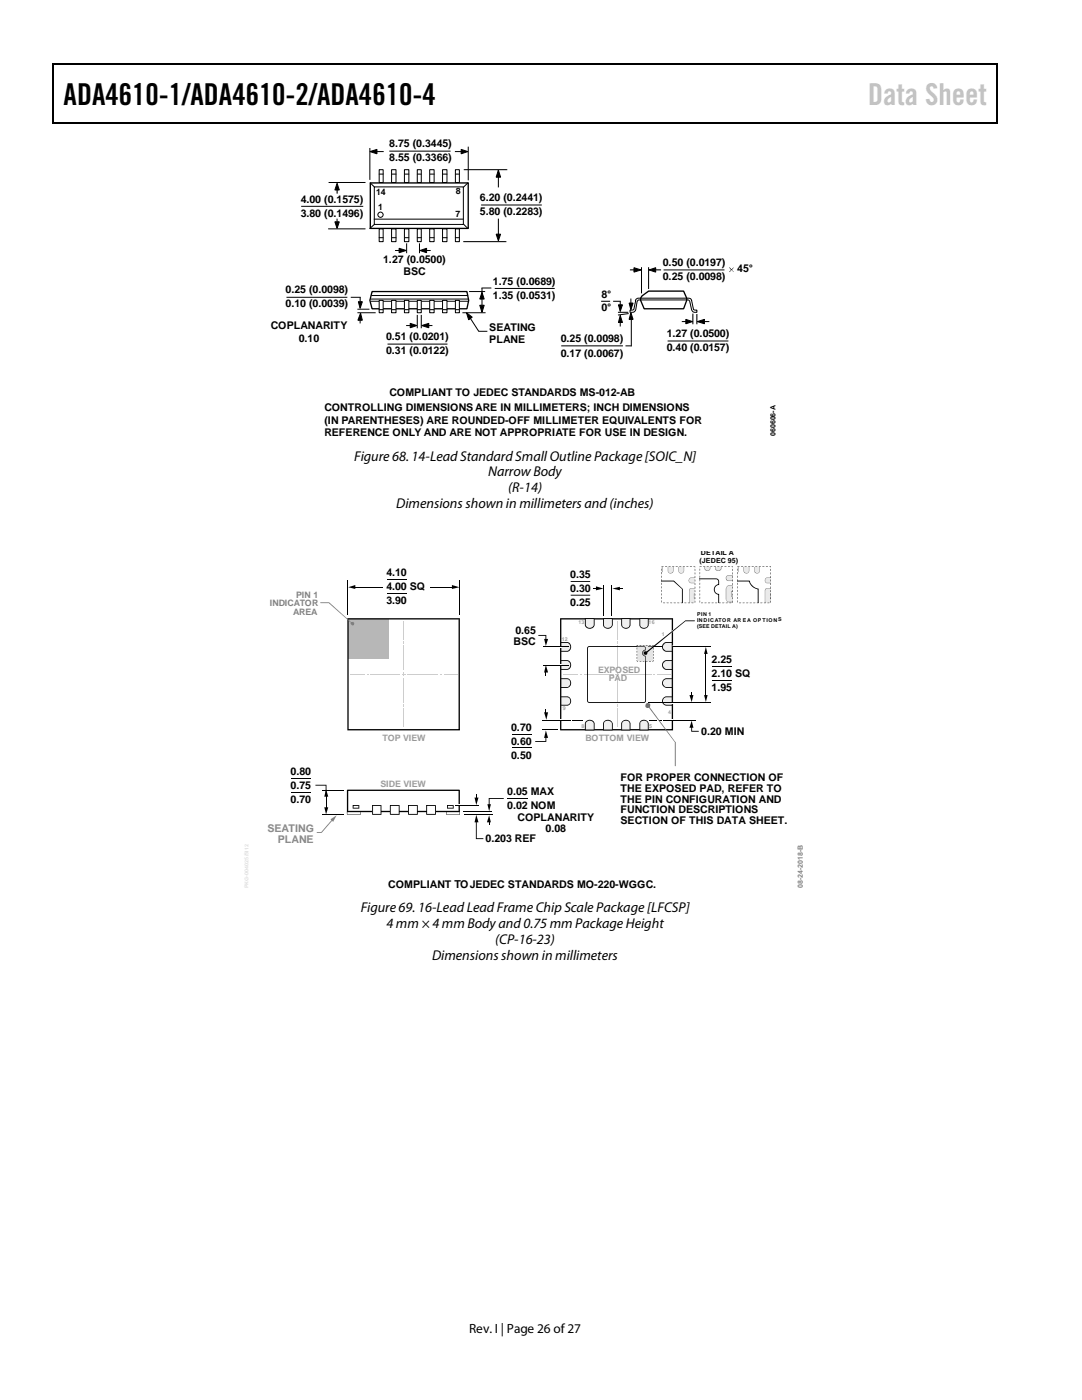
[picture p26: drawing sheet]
<svg xmlns="http://www.w3.org/2000/svg" width="216mm" height="279mm" viewBox="0 0 216 279" stroke-linecap="round" stroke-linejoin="round" font-family="sans-serif">
<defs><g id="words">
<text font-size="6" x="12.7" y="21">ADA4610-1/ADA4610-2/ADA4610-4</text>
<text font-size="6" fill="#c1c1c1" x="173.2" y="21">Data Sheet</text>
<g font-size="2.8">
<text x="70.7" y="91.9">Figure 68. 14-Lead Standard Small Outline Package [SOIC_N]</text>
<text x="97.4" y="95.1">Narrow Body</text>
<text x="79.1" y="101.4">Dimensions shown in millimeters and (inches)</text>
<text x="101.4" y="98.3">(R-14)</text>
<text x="72" y="182">Figure 69. 16-Lead Lead Frame Chip Scale Package [LFCSP]</text>
<text x="77.1" y="185.2">4 mm × 4 mm Bodyand 0.75 mm Package Height</text>
<text x="86.2" y="191.5">Dimensions shown in millimeters</text>
<text x="98.8" y="188.3">(CP-16-23)</text>
</g>
<text font-size="2.7" x="93.6" y="266">Rev. I | Page 26 of27</text>
<g font-size="2.1">
<text x="77.7" y="29.4">8.75 (0.3445)</text>
<text x="77.7" y="32.2">8.55 (0.3366)</text>
<text x="60" y="40.5">4.00 (0.1575)</text>
<text x="95.8" y="40.2">6.20 (0.2441)</text>
<text x="60" y="43.3">3.80 (0.1496)</text>
<text x="95.8" y="43">5.80 (0.2283)</text>
<text x="76.5" y="52.6">1.27 (0.0500)</text>
<text x="132.3" y="53.1">0.50 (0.0197)</text>
<text x="57" y="58.5">0.25 (0.0098)</text>
<text x="80.5" y="54.9">BSC</text>
<text x="98.4" y="56.8">1.75 (0.0689)</text>
<text x="98.4" y="59.6">1.35 (0.0531)</text>
<text x="120" y="59.6">8°</text>
<text x="132.3" y="55.9">0.25 (0.0098)</text>
<text x="147.1" y="54.3">45°</text>
<text x="54" y="65.6">COPLANARITY</text>
<text x="57" y="61.3">0.10 (0.0039)</text>
<text x="120" y="62.1">0°</text>
<text x="59.6" y="68.2">0.10</text>
<text x="77" y="67.9">0.51 (0.0201)</text>
<text x="77" y="70.7">0.31 (0.0122)</text>
<text x="97.6" y="66.1">SEATING</text>
<text x="97.6" y="68.4">PLANE</text>
<text x="111.9" y="68.3">0.25 (0.0098)</text>
<text x="111.9" y="71.2">0.17 (0.0067)</text>
<text x="133" y="67.3">1.27 (0.0500)</text>
<text x="133" y="70.1">0.40 (0.0157)</text>
<text x="64.7" y="82">CONTROLLING DIMENSIONS ARE IN MILLIMETERS; INCH DIMENSIONS</text>
<text x="77.7" y="79">COMPLIANT TO JEDEC STANDARDS MS-012-AB</text>
<text x="64.7" y="84.6">(IN PARENTHESES) ARE ROUNDED-OFF MILLIMETER EQUIVALENTS FOR</text>
<text x="64.7" y="87.1">REFERENCE ONLY AND ARE NOT APPROPRIATE FOR USE IN DESIGN.</text>
<text x="77.1" y="115">4.10</text>
<text x="77.1" y="117.8">4.00 SQ</text>
<text x="113.8" y="115.3">0.35</text>
<text x="113.8" y="118.1">0.30</text>
<text x="77.1" y="120.6">3.90</text>
<text x="113.8" y="120.9">0.25</text>
<text x="102.5" y="128.7">BSC</text>
<text x="102.8" y="126.6">0.65</text>
<text x="142" y="132.2">2.25</text>
<text x="142" y="135.1">2.10 SQ</text>
<text x="142" y="137.9">1.95</text>
<text x="102" y="145.8">0.70</text>
<text x="102" y="148.7">0.60</text>
<text x="139.9" y="146.7">0.20 MIN</text>
<text x="58" y="154.7">0.80</text>
<text x="102" y="151.5">0.50</text>
<text x="123.8" y="155.9">FOR PROPER CONNECTION OF</text>
<text x="58" y="157.5">0.75</text>
<text x="58" y="160.3">0.70</text>
<text x="101.2" y="158.7">0.05 MAX</text>
<text x="101.2" y="161.5">0.02 NOM</text>
<text x="123.8" y="158">THE EXPOSED PAD, REFER TO</text>
<text x="123.8" y="160.2">THE PIN CONFIGURATION AND</text>
<text x="103.3" y="163.9">COPLANARITY</text>
<text x="108.9" y="166">0.08</text>
<text x="123.8" y="162.3">FUNCTION DESCRIPTIONS</text>
<text x="123.8" y="164.4">SECTION OF THIS DATA SHEET.</text>
<text x="96.9" y="168.1">0.203 REF</text>
<text x="77.5" y="177.2">COMPLIANT TOJEDEC STANDARDS MO-220-WGGC.</text>
</g>
<g font-size="2.1" fill="#86888b">
<text x="53.4" y="166.1">SEATING</text>
<text x="55.4" y="168.3">PLANE</text>
</g>
<g font-size="1.8">
<text x="75" y="39">14</text>
<text x="75.4" y="41.9">1</text>
<text x="90.9" y="38.8">8</text>
<text x="90.9" y="43.3">7</text>
</g>
<g font-size="1.8" fill="#808285">
<text x="59.1" y="119.3">PIN 1</text>
<text x="53.8" y="121">INDICATOR</text>
<text x="58.5" y="122.8">AREA</text>
</g>
<g font-size="1.8" fill="#9a9c9e">
<text x="119.3" y="134.3">EXPOSED</text>
<text x="121.5" y="135.9">PAD</text>
<text x="76.3" y="147.8">TOP VIEW</text>
<text x="116.8" y="147.8">BOTTOM VIEW</text>
<text x="75.9" y="157.1">SIDE VIEW</text>
</g>
<g font-size="1.4">
<text x="154.7" y="87.1" transform="rotate(-90 154.7 87.1)">060606-A</text>
<text x="139.6" y="112.3">(JEDEC 95)</text>
<text x="139.8" y="110.8">DETAIL A</text>
</g>
<text font-size="1.4" fill="#808285" x="160.2" y="177.2" transform="rotate(-90 160.2 177.2)">08-24-2018-B</text>
<g font-size="1.1" fill="#9a9c9e">
<text x="115.4" y="124.6">13</text>
<text x="129.4" y="124.6">16</text>
<text x="112.1" y="128">12</text>
<text x="132.1" y="126.9">1</text>
<text x="112.3" y="141.8">9</text>
<text x="133.3" y="142.6">4</text>
<text x="116" y="145.3">8</text>
<text x="129.5" y="145.3">5</text>
</g>
<g font-size="1.1">
<text x="139.1" y="122.9">PIN 1</text>
<text x="139.1" y="124.1">INDICATOR AR EA OP TIONS</text>
<text x="139.1" y="125.3">(SEE DETAIL A)</text>
</g>
</g></defs>
<path d="M10.5 12.7h.3v1h-.3zM10.5 12.7h.3v.3h-.3zM133.3 12.7h.3v.3h-.3zM198.8 12.7h.2v1h-.2zM198.8 12.7h.2v.3h-.2zM10.5 24.4h.3v.2h-.3zM133.1 24.4h.2v.2h-.2zM198.8 24.4h.2v.2h-.2zM93.1 62.4l1.1 .9-.7 .5zM138.3 62.7v1.9zM139.1 62.8v1.8z" fill="#000"/>
<path d="M10.7 13.7v10.7M10.8 12.8h122.5M133.6 12.8h65.2M198.9 13.7v10.7M10.8 24.5h188" fill="none" stroke="#000" stroke-width=".25"/>
<path d="M73.9 36.5h19.5v9.1h-19.5zM74.2 58.2h19l.3 1.7-.3 1.7h-19l-.4-1.7z" fill="none" stroke="#000" stroke-width=".26"/>
<g fill="none" stroke="#000" stroke-width=".2">
<path d="M65.7 36.4h7.1M73.8 29.6v6.2M73.9 36.5l.8 .8M74.7 37.3h17.8v7.5h-17.8zM77.8 30.2h12M92.6 33.9h8.5M93.3 36.5l-.8 .8M93.4 29.4v6.5M57.3 59.3h11.9M60.1 41.2h12.4M65.6 45.7h7.2M74 59.7h19.3"/>
<path d="M74.2 59h19.1M74.6 44.9l-.8 .7M74.7 43.7h17.7M75.7 47.4h.8M75.7 45.7h.8v2.5h-.8zM78.1 45.7h.9v2.5h-.9zM78.2 47.4h.8M80.7 45.7h.9v2.5h-.9zM80.8 47.4h.8M81.1 48.7v1.7M83.3 47.4h.8M83.3 45.7h.8v2.5h-.8z"/>
<path d="M83.7 48.7v1.7M85.7 45.7h.9v2.5h-.9zM85.8 47.4h.8M88.3 45.7h.9v2.5h-.9zM88.4 47.4h.8M90.9 47.4h.8M90.9 45.7h.8v2.5h-.8zM92.5 44.8l.8 .8M93.7 58.2h3M96 40.9h12.1M98.8 57.6h11.8M100.9 48.2h-8.4"/>
<path d="M126.9 59.7l.5-.2h10a.54 .54 0 0 1 .6 .5l.4 1.8 .7 .1v.4h-.4a.65 .65 0 0 1-.7-.5l-.4-1.8-.3-.1h-9.8l-.4 .3-.2 1.6a.84 .84 0 0 1-1.2 .5v-.4l.7-.1zM128 53.4v5M129.4 53.4v4.2M132.5 53.9h12M71.4 62.4h3.5M71.4 61.7h2.2M74 60.1h19.3M77.4 68.7h11.8M92.4 62.4h4.4M93.1 62.4l1.1 .9-.7 .5zM93.9 63.6l1.6 2.4M95.6 66.1h1.5"/>
<path d="M112.1 69h12.1M133.3 68.1h11.9M138.3 62.7v1.9M139.1 62.8v1.8"/>
</g>
<path d="M75.7 59.9h.8v2.5h-.8z" fill="#fff" stroke="#000" stroke-width=".2"/>
<path d="M75.7 61.8h.8z" fill="#fff"/>
<path d="M75.7 61.8h.8" fill="none" stroke="#000" stroke-width=".2"/>
<path d="M78.1 59.9h.9v2.5h-.9z" fill="#fff" stroke="#000" stroke-width=".2"/>
<path d="M78.2 61.8h.8z" fill="#fff"/>
<path d="M78.2 61.8h.8" fill="none" stroke="#000" stroke-width=".2"/>
<path d="M80.7 59.9h.9v2.5h-.9z" fill="#fff" stroke="#000" stroke-width=".2"/>
<path d="M80.8 61.8h.8z" fill="#fff"/>
<path d="M80.8 61.8h.8" fill="none" stroke="#000" stroke-width=".2"/>
<path d="M83.3 59.9h.8v2.5h-.8z" fill="#fff" stroke="#000" stroke-width=".2"/>
<path d="M83.3 61.8h.8z" fill="#fff"/>
<path d="M83.3 61.8h.8" fill="none" stroke="#000" stroke-width=".2"/>
<path d="M85.7 59.9h.9v2.5h-.9z" fill="#fff" stroke="#000" stroke-width=".2"/>
<path d="M85.8 61.8h.8z" fill="#fff"/>
<path d="M85.8 61.8h.8" fill="none" stroke="#000" stroke-width=".2"/>
<path d="M88.3 59.9h.9v2.5h-.9z" fill="#fff" stroke="#000" stroke-width=".2"/>
<path d="M88.4 61.8h.8z" fill="#fff"/>
<path d="M88.4 61.8h.8" fill="none" stroke="#000" stroke-width=".2"/>
<path d="M90.9 59.9h.8v2.5h-.8z" fill="#fff" stroke="#000" stroke-width=".2"/>
<path d="M90.9 61.8h.8z" fill="#fff"/>
<g fill="none" stroke="#000" stroke-width=".2">
<path d="M67.3 37.5v1M67.3 36.6l.4 1.3h-.9zM73.8 30.3l1.4-.5v.9zM74.7 30.3h1.8M75.7 34.7h.8M75.7 33.9h.8v2.5h-.8zM78.1 33.9h.9v2.5h-.9zM78.2 34.7h.8M80.7 33.9h.9v2.5h-.9zM80.8 34.7h.8M83.3 34.7h.8M83.3 33.9h.8v2.5h-.8z"/>
<path d="M85.7 33.9h.9v2.5h-.9zM85.8 34.7h.8M88.3 33.9h.9v2.5h-.9zM88.4 34.7h.8M90.9 34.7h.8M90.9 33.9h.8v2.5h-.8zM90.9 30.3h1.6M92 29.8l1.3 .5-1.3 .4zM99.4 34v3.3M99.4 34l.5 1.4h-.9zM66.8 44.3h.9l-.4 1.3zM67.3 43.7v1.3"/>
<path d="M70.1 59.3h1.8M71.9 59.4v1.4M78.9 50h1.3M79.6 49.6l1.5 .4-1.5 .4zM83.8 50l1.3-.4v.8zM84.7 50h1.1M96.2 57.6v3.3M96.2 57.5h1.7M96.2 58.4l.4 1.3h-.9zM99 46.7h.9l-.5 1.4zM99.4 43.7v3.7M125.8 53.9h1.2"/>
<path d="M125.9 59.7v1.5M126.5 53.4l1.4 .5-1.4 .4zM129.5 53.9l1.3-.5v.9zM130.4 53.9h1.4M71.5 60.2h.8l-.4 1.3zM71.9 63.2v1.2M71.9 62.5l.4 1.4h-.9zM81.1 65h1.4M81.8 64.5l1.4 .5-1.4 .4zM83.3 62.9v2.5M84.1 62.9v2.5M84.1 65l1.5-.5v.9z"/>
<path d="M84.9 65h1.3M90.9 61.8h.8M95.7 60.9h.9l-.4 1.4zM120 60.1h1.6M122.4 60.1h1.4M123.4 62.3h1.9M123.4 60.8h.8l-.4 1.4zM123.8 63.9v1.2M123.8 62.9l.4 1.5h-.8zM123.8 60.2v1.3M124.9 69h1M125.4 62.6l-2 .3"/>
<path d="M125.5 60.5h.8l-.4 1.3zM125.9 62.4l.4 1.3h-.8zM126 63.4v5.6M136.1 64.2h1.2M136.8 63.7l1.4 .5-1.4 .4zM139.1 64.2l1.5-.5v.9zM140 64.2h1.4M77.3 115.7h3.9M77.3 118.4h3.9M142 133h4M142 135.7h4"/>
<circle cx="75.9" cy="42.9" r=".52"/>
</g>
<path d="M128.1 59.1l1.3-1h7l.6 1.4v.4l-.6 1.7h-7.9l-.7-1.7v-.4z" fill="none" stroke="#000" stroke-width=".26"/>
<g fill="#000">
<path d="M67.3 36.6l.4 1.3h-.9zM67.3 37.5v1zM74.7 30.3h1.8zM73.8 30.3l1.4-.5v.9zM90.9 30.3h1.6zM92 29.8l1.3 .5-1.3 .4zM99.4 34l.5 1.4h-.9zM66.8 44.3h.9l-.4 1.3zM78.9 50h1.3zM79.6 49.6l1.5 .4-1.5 .4zM84.7 50h1.1zM83.8 50l1.3-.4v.8z"/>
<path d="M96.2 58.4l.4 1.3h-.9zM99 46.7h.9l-.5 1.4zM125.8 53.9h1.2zM126.5 53.4l1.4 .5-1.4 .4zM130.4 53.9h1.4zM129.5 53.9l1.3-.5v.9zM145.5 53.4l.1-.1 .4 .5 .4-.5-.4 .6 .4 .4-.4-.4-.4 .4-.1-.1 .4-.3zM71.9 62.5l.4 1.4h-.9zM71.9 59.4v1.4zM71.5 60.2h.8l-.4 1.3zM81.8 64.5l1.4 .5-1.4 .4zM84.1 65l1.5-.5v.9z"/>
<path d="M95.7 60.9h.9l-.4 1.4zM123.4 60.8h.8l-.4 1.4zM123.8 62.9l.4 1.5h-.8zM125.5 60.5h.8l-.4 1.3zM125.9 62.4l.4 1.3h-.8zM136.1 64.2h1.2zM136.8 63.7l1.4 .5-1.4 .4zM140 64.2h1.4zM139.1 64.2l1.5-.5v.9z"/>
<path d="M113.9 118.7h3.9v.2h-3.9zM113.9 116h3.9v.1h-3.9z"/>
</g>
<path d="M69.5 123.5h8v8h-8z" fill="#b5b7b9"/>
<path d="M69.4 115.9v6.9M70.6 117.2h5.7M85.8 117.2h4.6M91.7 115.9v6.9M65.1 158.7v2.7M101.3 159.4h4.1M102.2 146.6h4M102.2 149.2h4M108.2 145.7h3M64.3 162.5h4.3M92.5 162h5.7M92.6 162.6h5.6" fill="none" stroke="#000" stroke-width=".2"/>
<g fill="#000">
<path d="M69.5 117.2l1.4-.4v.7zM90.2 116.8l1.5 .4-1.5 .3zM108.6 127.5h.8l-.5 1.4zM108.8 134h.2v.8h-.2zM107.4 126.7h1.6v1.1h-.2v-.9h-1.4zM108.9 132.7l.5 1.5h-.8zM62.9 156.6h2.3v2.2h-.2v-2h-2.1zM65.1 157.5l.4 1.5h-.8zM69.2 157.7l22.5-.1 .1 4.5h-22.6v-4.3h.3v4h22v-3.9h-22.2zM69.3 123.4h22.5v22.3l-.1-.2v.2h-.2v-22.1h-21.9v21.9h22.1l.1 .3h-22.5zM94.7 159.2h.8l-.5 1.5zM95 158.6h.1v.9h-.1z"/>
<path d="M97.5 159.3h3v.1h-2.8v1.4h-.2zM108.6 142.2h.8l-.4 1.5zM106.8 147.9h2v-.9h.2v1.1h-2.2zM108.8 141.5h.2v.9h-.2zM108.9 145.8l.5 1.5h-.8zM111.8 123.4h22.5v22.3h-.2v-.2l-.1 .2v-22.1h-22v21.9h22.1l.2 .3-22.5-.1zM64.7 161.1h.8l-.4 1.4zM95 162.6l.5 1.5h-.8zM95 163.8h.1v3.5h1.4v.2h-1.5zM97.3 160.5h.7l-.4 1.4zM97.5 163.8h.2v.9h-.2zM97.6 162.7l.4 1.4h-.8z"/>
</g>
<g fill="#fff">
<path d="M133.9 129h.6z"/>
<path d="M133.9 128.8h.6v.3h-.6z"/>
</g>
<path d="M120.4 116.8v6.1M122.1 116.8v6.1M129.3 129h12.4" fill="none" stroke="#000" stroke-width=".2"/>
<path d="M118.9 117l1.5 .5-1.5 .3zM118.3 117.4h.9v.1h-.9zM123.4 117.4h.9v.1h-.9zM122.2 117.5l1.5-.4v.7z" fill="#000"/>
<path d="M74.3 160.8h1.7v1.7h-1.7z" fill="#fff"/>
<path d="M74.3 160.7h1.8v1.9h-1.8v-1.8h.1v1.6h1.5v-1.6h-1.6z" fill="#000"/>
<path d="M77.9 160.8h1.8v1.7h-1.8z" fill="#fff"/>
<path d="M77.8 160.8l1.9-.1v1.9h-1.8l-.1-1.8h.2v1.6h1.6v-1.6z" fill="#000"/>
<path d="M81.5 160.8h1.8v1.7h-1.8z" fill="#fff"/>
<path d="M81.4 160.8l2-.1v1.9h-1.9l-.1-1.8h.2v1.6h1.6v-1.6z" fill="#000"/>
<path d="M85.1 160.8h1.8v1.7h-1.8z" fill="#fff"/>
<path d="M69.2 162l2.8-.1v.7l-2.8-.1v-.5l.1 .5h2.6v-.5zM85 160.7h1.9l.1 1.8-2 .1v-1.8h.2v1.6h1.6v-1.6h-1.7zM89 161.9h2.7l.1 .7h-2.8v-.6l.1 .5h2.6v-.5z" fill="#000"/>
<path d="M89.3 160.8h1.1v.5h-1.1z" fill="#fff"/>
<path d="M89.2 160.7h1.3v.7h-1.3v-.6h.2v.4h1v-.4h-1.1z" fill="#000"/>
<path d="M70.5 160.8h1.1v.5h-1.1z" fill="#fff"/>
<path d="M70.4 160.7h1.3v.7h-1.3v-.6h.1v.4h1v-.4h-1z" fill="#000"/>
<path d="M64.3 157.8h4.3" fill="none" stroke="#000" stroke-width=".2"/>
<path d="M111.7 143.6h.5v.2h-.5z" fill="#fff"/>
<path d="M108.2 143.7h5.7" fill="none" stroke="#000" stroke-width=".2"/>
<path d="M114.1 143.7h.7v.1h-.7zM115 143.7h1.3v.1h-1.3z" fill="#000"/>
<path d="M91.3 160.6h.5v.2h-.5z" fill="#fff"/>
<path d="M91 160.8h4.6" fill="none" stroke="#000" stroke-width=".2"/>
<path d="M133.9 143.6h.4v.2h-.4z" fill="#fff"/>
<path d="M58.2 155.3h3.9M58.2 158.2h3.9M132.4 143.7h6.4" fill="none" stroke="#000" stroke-width=".2"/>
<path d="M137.6 138.7h.8l-.4 1.4zM137.9 138.1h.2v1h-.2zM129.5 143.7h1.6v.1h-1.6zM131.5 143.7h.5v.1h-.5zM138 143.8l.4 1.4h-.8zM137.9 145h.2v.9h1.3v.1h-1.5z" fill="#000"/>
<g fill="#717275">
<path d="M129.2 140.7h.1l5.5 7.4v4.8l-.1-.1v-4.7z"/>
<circle cx="129.3" cy="140.8" r=".51"/>
</g>
<g fill="#cdcdcd">
<path d="M80.5 134.1l.1 .8z"/>
<path d="M80.2 134.5l.8 .1z"/>
</g>
<path d="M81.3 134.5h6.1" fill="none" stroke="#cdcdcd" stroke-width=".2"/>
<path d="M87.8 134.5l.3 .1z" fill="#cdcdcd"/>
<path d="M74 134.5h5.8M88.6 134.5h2.6" fill="none" stroke="#cdcdcd" stroke-width=".2"/>
<path d="M73.3 134.5l.3 .1z" fill="#cdcdcd"/>
<path d="M69.9 134.5h2.9" fill="none" stroke="#cdcdcd" stroke-width=".2"/>
<path d="M80.5 140.6l.1 .4z" fill="#cdcdcd"/>
<path d="M80.6 135.3v4.9M80.6 141.4v3.6" fill="none" stroke="#cdcdcd" stroke-width=".2"/>
<path d="M80.5 128l.1 .4z" fill="#cdcdcd"/>
<path d="M80.6 123.9v3.7M80.6 128.8v4.9" fill="none" stroke="#cdcdcd" stroke-width=".2"/>
<g fill="#cdcdcd">
<path d="M123.1 134.1l.1 .8z"/>
<path d="M122.7 134.5l.8 .1z"/>
</g>
<path d="M123.9 134.5h6.1" fill="none" stroke="#cdcdcd" stroke-width=".2"/>
<path d="M130.3 134.5l.4 .1z" fill="#cdcdcd"/>
<path d="M116.5 134.5h5.9M131.1 134.5h2.7" fill="none" stroke="#cdcdcd" stroke-width=".2"/>
<path d="M115.8 134.5l.4 .1z" fill="#cdcdcd"/>
<path d="M112.5 134.5h2.9" fill="none" stroke="#cdcdcd" stroke-width=".2"/>
<path d="M123.1 140.6l.1 .4z" fill="#cdcdcd"/>
<path d="M123.1 135.3v4.9M123.1 141.4v3.6" fill="none" stroke="#cdcdcd" stroke-width=".2"/>
<path d="M123.1 128l.1 .4z" fill="#cdcdcd"/>
<path d="M123.1 123.9v3.7M123.1 128.8v5" fill="none" stroke="#cdcdcd" stroke-width=".2"/>
<path d="M116.8 123.5h1.8v1.2a.91 .91 0 0 1-.9 .7 .91 .91 0 0 1-.9-.7z" fill="#f2f1f2"/>
<path d="M116.7 123.4l1.9 .1v1.2h-.1v-1.2h-1.6v1.2a.88 .88 0 0 0 .8 .6 .88 .88 0 0 0 .9-.6 .99 .99 0 0 1-.9 .8 .99 .99 0 0 1-1-.8z" fill="#000"/>
<path d="M120.4 123.5h1.8v1.2a.91 .91 0 0 1-.9 .7 .91 .91 0 0 1-.9-.7z" fill="#f2f1f2"/>
<path d="M120.3 123.4l2 .1v1.2h-.2v-1.2h-1.6v1.2a.88 .88 0 0 0 .8 .6 .88 .88 0 0 0 .9-.6 .72 .72 0 0 1-.9 .8 .9 .9 0 0 1-1-.8z" fill="#000"/>
<path d="M124 123.5h1.7v1.2a.85 .85 0 0 1-.8 .7 .85 .85 0 0 1-.9-.7z" fill="#f2f1f2"/>
<path d="M124 123.4h1.8v1.3h-.2v-1.2h-1.5v1.2a.82 .82 0 0 0 .8 .6 .82 .82 0 0 0 .8-.6h.1a.94 .94 0 0 1-.9 .8 .94 .94 0 0 1-.9-.8z" fill="#000"/>
<path d="M127.7 123.5h1.6v1.2a.85 .85 0 0 1-.8 .7 .85 .85 0 0 1-.8-.7z" fill="#f2f1f2"/>
<path d="M117.2 129.1l.4-.2h10.9l.3 .2 .1 .7a.59 .59 0 0 0-.6 .5h-.2a.58 .58 0 0 1 .7-.6l-.1-.5-.2-.1h-10.9l-.2 .1v10.8l.2 .1h11l.1-.2 .1-8.9a.47 .47 0 0 1-.5-.1 .47 .47 0 0 1-.1-.6l.4 .5 .3 .2-.1 9.1-.3 .2h-10.9l-.4-.2-.1-.2zM127.6 123.4h1.8v1.3h-.1v-1.2h-1.5v1.2a.82 .82 0 0 0 .8 .6 .82 .82 0 0 0 .7-.6h.1a.94 .94 0 0 1-.9 .8 .94 .94 0 0 1-.9-.8z" fill="#000"/>
<path d="M117.1 144a.92 .92 0 0 1 1.5 .4v1.3h-1.8v-1.3z" fill="#f2f1f2"/>
<path d="M117 143.9a1.01 1.01 0 0 1 1.6 .5 .89 .89 0 0 0-.9-.6 .89 .89 0 0 0-.8 .6v1.2h1.6v-1.2h.1v1.3l-1.9 .1v-1.4z" fill="#000"/>
<path d="M120.7 144a.94 .94 0 0 1 1.5 .4v1.3h-1.8v-1.3z" fill="#f2f1f2"/>
<path d="M120.6 143.9a1.02 1.02 0 0 1 1.7 .5h-.1a.89 .89 0 0 0-.9-.6 .89 .89 0 0 0-.8 .6v1.2h1.6v-1.2h.2v1.3l-2 .1v-1.4z" fill="#000"/>
<path d="M124.3 144a.85 .85 0 0 1 1.4 .4v1.3h-1.7v-1.3z" fill="#f2f1f2"/>
<path d="M124.2 143.9a.94 .94 0 0 1 1.6 .5h-.1a.82 .82 0 0 0-.8-.6 .82 .82 0 0 0-.8 .6v1.2h1.5v-1.2h.2v1.4h-1.8v-1.4z" fill="#000"/>
<path d="M127.9 144a.87 .87 0 0 1 1.4 .4v1.3h-1.6v-1.3z" fill="#f2f1f2"/>
<path d="M127.8 143.9a.98 .98 0 0 1 1.6 .5h-.1a.83 .83 0 0 0-.7-.6 .83 .83 0 0 0-.8 .6v1.2h1.5v-1.2h.1v1.4h-1.8v-1.4z" fill="#000"/>
<path d="M132.4 139.3l.6-.2h1.1v1.6h-1.1a.84 .84 0 0 1-.8-.5 .84 .84 0 0 1 .2-.9z" fill="#f2f1f2"/>
<path d="M132.4 139.3l.3-.2h.3a.8 .8 0 0 0-.7 .8 .8 .8 0 0 0 .7 .8h1v-1.5h-1v-.2h1.2v1.8a2.26 2.26 0 0 1-1.8-.2 .89 .89 0 0 1 0-1.3z" fill="#000"/>
<path d="M132.4 135.7l.6-.3h1.1v1.8h-1.1a.91 .91 0 0 1-.6-1.5z" fill="#f2f1f2"/>
<path d="M132.4 135.6l.3-.2h.3a.85 .85 0 0 0-.7 .9 .85 .85 0 0 0 .7 .8h1v-1.6h-1v-.1h1.2v1.8l-1.2 .1a.98 .98 0 0 1-.8-.6 .98 .98 0 0 1 .2-1.1z" fill="#000"/>
<path d="M132.4 132.1l.6-.3h1.1v1.8h-1.1a.89 .89 0 0 1-.8-.6 .89 .89 0 0 1 .2-.9z" fill="#f2f1f2"/>
<path d="M132.4 132l.3-.2h.3a.85 .85 0 0 0-.7 .9 .85 .85 0 0 0 .7 .8h1v-1.6h-1v-.2h1.2v1.9l-1.2 .1a.98 .98 0 0 1-.8-.6 .98 .98 0 0 1 .2-1.1z" fill="#000"/>
<path d="M132.4 128.5l.6-.3h1.1v1.8h-1.1a.89 .89 0 0 1-.8-.6 .89 .89 0 0 1 .2-.9z" fill="#f2f1f2"/>
<path d="M132.4 128.4l.3-.2h.3a.85 .85 0 0 0-.7 .9 .85 .85 0 0 0 .7 .8h1v-1.6h-1v-.2h1.1l.1 2a2.19 2.19 0 0 1-1.8-.3 .98 .98 0 0 1 0-1.4z" fill="#000"/>
<path d="M111.9 139.1h1.3a.85 .85 0 0 1 .7 .8 .85 .85 0 0 1-.7 .8h-1.3z" fill="#f2f1f2"/>
<path d="M111.8 139h1.4v.2h-1.2v1.5h1.2a.82 .82 0 0 0 .6-.8 .82 .82 0 0 0-.6-.8v-.1a.94 .94 0 0 1 .8 .9 .94 .94 0 0 1-.8 .9h-1.4z" fill="#000"/>
<path d="M111.9 135.4h1.3a.9 .9 0 0 1 .7 .9 .9 .9 0 0 1-.7 .9h-1.3z" fill="#f2f1f2"/>
<path d="M111.8 135.4h1.4v.1h-1.2v1.6h1.2a.88 .88 0 0 0 .6-.8 .88 .88 0 0 0-.6-.9 .99 .99 0 0 1 .8 .9 .99 .99 0 0 1-.8 1l-1.4-.1z" fill="#000"/>
<path d="M111.9 131.8h1.3a.9 .9 0 0 1 .7 .9 .9 .9 0 0 1-.7 .9h-1.3z" fill="#f2f1f2"/>
<path d="M111.8 131.7h1.4v.2h-1.2v1.6h1.2a.88 .88 0 0 0 .6-.8 .88 .88 0 0 0-.6-.9v-.1a.99 .99 0 0 1 .8 1 .99 .99 0 0 1-.8 1l-1.4-.1z" fill="#000"/>
<path d="M111.9 128.2h1.3a.9 .9 0 0 1 .7 .9 .9 .9 0 0 1-.7 .9h-1.3z" fill="#f2f1f2"/>
<path d="M111.8 128.2l1.4-.1v.2h-1.2v1.6h1.2a.88 .88 0 0 0 .6-.8 .88 .88 0 0 0-.6-.9v-.1a.99 .99 0 0 1 .8 1 .99 .99 0 0 1-.8 1h-1.4z" fill="#000"/>
<path d="M111.8 128.9h.3v.3h-.3z" fill="#fff"/>
<path d="M112.4 129h.3v.2h-.3zM112.9 129h.6v.2h-.6z" fill="#000"/>
<path d="M108.3 129.1h3.9" fill="none" stroke="#000" stroke-width=".2"/>
<path d="M111.8 132.5h.3v.3h-.3z" fill="#fff"/>
<path d="M112.4 132.6h.3v.2h-.3zM112.9 132.6h.6v.2h-.6zM140.5 138.7h.7l-.4 1.4zM140.8 129.1l.4 1.4h-.7z" fill="#000"/>
<path d="M108.3 132.7h3.9M140.8 130.2v8.8" fill="none" stroke="#000" stroke-width=".2"/>
<path d="M127.1 128.7h3.2v.2h-1v.2h1v2.8h-1.4v-.9l-.5-.4-.1-.3h-.2a.75 .75 0 0 0 .6 .7v.9h-1.6v-2.8h1.5l.1 .5a.58 .58 0 0 0-.5 .7h.1a.59 .59 0 0 1 .6-.5v-.4l-.2-.4-1.6-.1z" fill="#e5e6e7"/>
<g fill="#616365">
<path d="M129.3 128.9h1v.2h-1z"/>
<path d="M128.1 130.3a.75 .75 0 0 0 .6 .7v.9h.2v-.9l-.5-.4-.1-.3zM127.1 128.9v.2h1.5l.1 .5a.58 .58 0 0 0-.5 .7h.1a.59 .59 0 0 1 .6-.5v-.4l-.2-.4z"/>
</g>
<g fill="#000">
<path d="M127.1 128.7l.2 .1h-.2v.2zM127.1 131.7l.2 .3-.2-.1zM130.1 128.7h.3v.2l-.1 .1zM130.1 131.9l.3-.2-.1 .3z"/>
<path d="M127.1 129.3v.3v-.4zM127.1 129.9v.3zM127.1 130.5v.4zM127.1 131.1v.4z"/>
<path d="M127.6 131.9h.4zM128.2 131.9h.4zM128.8 131.9h.5zM129.4 131.9l.5 .1z"/>
<path d="M129.4 128.7l.5 .1zM128.8 128.7h.5zM128.2 128.7h.4zM127.6 128.7h.4z"/>
<path d="M130.3 131.1l.1 .4zM130.3 130.5l.1 .4zM130.3 129.9l.1 .3zM130.3 129.2l.1 .4z"/>
</g>
<path d="M131.3 128.1l3.4-2.8 .2 .3-3.4 2.8z" fill="#fff"/>
<g fill="#000">
<path d="M128.7 130.2l8.1-6.4h1.8v.2h-1.8l-7.9 6.4z"/>
<circle cx="128.8" cy="130.3" r=".37"/>
</g>
<path d="M152.9 115.4l.9-.1v1h-.9a.59 .59 0 0 1 0-.9z" fill="#eceded"/>
<path d="M152.8 115.3h1h-.8a.51 .51 0 0 0-.3 .5 .51 .51 0 0 0 .3 .5h.8l-.8 .1a.6 .6 0 0 1-.4-.5 .6 .6 0 0 1 .2-.6z" fill="#717375"/>
<path d="M150.6 113.1h.9v.8a.49 .49 0 0 1-.4 .5 .49 .49 0 0 1-.5-.5z" fill="#eceded"/>
<path d="M150.5 113.1l.1 .8a.49 .49 0 0 0 .5 .5 .49 .49 0 0 0 .4-.5v-.8l.1 .8a.58 .58 0 0 1-.5 .6 .58 .58 0 0 1-.6-.6z" fill="#717375"/>
<path d="M148.5 113.1h.9v.8a.49 .49 0 0 1-.5 .5 .49 .49 0 0 1-.4-.5z" fill="#eceded"/>
<path d="M148.4 113.1l.1 .8a.49 .49 0 0 0 .4 .5 .49 .49 0 0 0 .5-.5v-.8l.1 .8a.58 .58 0 0 1-.6 .6 .58 .58 0 0 1-.5-.6z" fill="#717375"/>
<path d="M147.2 113.1v1.1z" fill="#eceded"/>
<path d="M147.3 113.1l.1 .8-.2 .4z" fill="#717375"/>
<path d="M152.8 117.6l.2-.1h.8v.9h-.1v1.2h.1v.7h-1l-.1-.2z" fill="#eceded"/>
<path d="M153.7 118.4v1.2h.1v-1.2zM152.7 117.5l-.1 2.4 .2 .4-.1-2.6 .3-.2 .8-.1h-.8z" fill="#717375"/>
<g fill="#000">
<path d="M147.2 115.9h2.4a2.29 2.29 0 0 0 1.8 1.6v2.8h-.2v-2.8l.1 .1a2.26 2.26 0 0 1-1.9-1.6h.1h-2.3z"/>
<path d="M147.1 113l.1 .2 .4-.1zM147.1 113.5l.1 .4zM147.1 114.2l.1 .4zM147.1 114.9l.1 .4zM147.1 115.6l.1 .4zM147.1 116.3l.1 .5zM147.1 117l.1 .5zM147.1 117.7l.1 .5zM147.1 118.4l.1 .5zM147.1 119.1l.1 .5zM147.1 119.8l.1 .5zM147.5 120.3h.4zM148.2 120.3h.4zM148.9 120.3h.4zM149.6 120.3h.4zM150.3 120.3h.4zM151 120.3h.5zM151.7 120.3h.5zM152.4 120.3h.5zM153.1 120.3h.5zM153.8 119.9v.4v-.5zM153.8 119.2v.4v-.5zM153.8 118.5v.4v-.5zM153.8 117.8v.4v-.5zM153.8 117.1v.4v-.5zM153.8 116.4v.4v-.5zM153.8 115.7v.3v-.4zM153.8 115v.3v-.4zM153.8 114.3v.3v-.4zM153.8 113.6v.3v-.4zM153.5 113.1l.3 .1v-.2zM152.8 113.1l.4-.1zM152.1 113.1l.4-.1zM151.4 113.1l.4-.1zM150.7 113.1l.4-.1zM150 113.1l.4-.1zM149.2 113.1l.5-.1zM148.5 113.1l.5-.1zM147.8 113.1l.5-.1z"/>
</g>
<path d="M137.7 115.4l.9-.1v1h-.7l-.3-.2-.1-.2z" fill="#eceded"/>
<path d="M137.7 115.3h.9h-.7l-.3 .3-.1 .3 .2 .4h.9l-.7 .1a.57 .57 0 0 1-.5-.4 .57 .57 0 0 1 .3-.7z" fill="#717375"/>
<path d="M135.5 113.1h.9v.8l-.2 .4-.3 .1-.4-.3z" fill="#eceded"/>
<path d="M135.4 113.1l.1 .8 .2 .4 .2 .1 .5-.3v-1l.1 .8a.58 .58 0 0 1-.6 .6 .58 .58 0 0 1-.5-.6z" fill="#717375"/>
<path d="M133.3 113.1h1v.8a.49 .49 0 0 1-.5 .5 .49 .49 0 0 1-.5-.5z" fill="#eceded"/>
<path d="M133.2 113.1l.1 .8a.49 .49 0 0 0 .5 .5 .49 .49 0 0 0 .5-.5v-.8l.1 .8a.58 .58 0 0 1-.6 .6 .58 .58 0 0 1-.6-.6z" fill="#717375"/>
<path d="M132 113.1h.2v.8l-.2 .3z" fill="#eceded"/>
<path d="M132.2 113.1l.1 .8-.3 .4 .2-.4z" fill="#717375"/>
<path d="M137.7 117.6l.3-.1h.6v.9h-.1v1.1l.1 .1v.7h-1z" fill="#eceded"/>
<path d="M138.5 118.4v1.1l.1 .1v-1.2zM137.6 117.5l-.1 2.8 .1-2.6 .2-.2 .8-.1h-.8z" fill="#717375"/>
<g fill="#000">
<path d="M132 115.9h2.5l1.7 1.6v2.8h-.1v-2.8l-1.7-1.5h-2.4zM139.6 115.4h3.3a.6 .6 0 0 1 .6 .6v.7a.97 .97 0 0 0-.9 .9 .97 .97 0 0 0 .9 1v1.7h-.2l.1-1.7a.97 .97 0 0 1-1-1 .97 .97 0 0 1 1-.9l-.1-.9-.2-.1-3.5-.1z"/>
<path d="M132 113v.2l.4-.1zM132 113.5v.4zM132 114.2v.4zM132 114.9v.4zM132 115.6v.4zM132 116.3v.5zM132 117v.5zM132 117.7v.5zM132 118.4v.5zM132 119.1v.5zM132 119.8v.5zM132.3 120.3l.4 .1zM133 120.3l.4 .1zM133.7 120.3l.4 .1zM134.4 120.3l.4 .1zM135.1 120.3l.4 .1zM135.8 120.3l.4 .1zM136.5 120.3l.5 .1zM137.2 120.3l.5 .1zM137.9 120.3l.5 .1zM138.6 119.8l.1 .5zM138.6 119.1l.1 .5zM138.6 118.4l.1 .5zM138.6 117.7l.1 .5zM138.6 117l.1 .5zM138.6 116.3l.1 .5zM138.6 115.6l.1 .4zM138.6 114.9l.1 .4zM138.6 114.2l.1 .4zM138.6 113.5l.1 .4zM138.4 113l.3 .2v-.2zM137.7 113l.4 .1zM137 113l.4 .1zM136.2 113l.5 .1zM135.5 113l.5 .1zM134.8 113l.5 .1zM134.1 113l.5 .1zM133.4 113l.5 .1zM132.7 113l.5 .1z"/>
</g>
<path d="M145 115.1l.4-.2h.8v1h-.8a.52 .52 0 0 1-.4-.8z" fill="#eaeaeb"/>
<path d="M145.1 114.9l1.1-.1-.8 .1a.49 .49 0 0 0-.5 .5 .49 .49 0 0 0 .5 .5h.8l-.8 .1a.59 .59 0 0 1-.6-.5 .59 .59 0 0 1 .3-.6z" fill="#5c5d60"/>
<path d="M142.8 113.1h1.1v.4a.58 .58 0 0 1-.6 .3 .58 .58 0 0 1-.5-.3z" fill="#eaeaeb"/>
<path d="M142.7 113.1l.1 .4a.58 .58 0 0 0 .5 .3 .58 .58 0 0 0 .6-.3v-.4a.62 .62 0 0 1-.6 .9 .62 .62 0 0 1-.6-.9z" fill="#5c5d60"/>
<path d="M140.7 113.1h.9v.4a.51 .51 0 0 1-.4 .3 .51 .51 0 0 1-.5-.3z" fill="#eaeaeb"/>
<path d="M140.6 113.1l.1 .4a.51 .51 0 0 0 .5 .3 .51 .51 0 0 0 .4-.3l.1-.4a.61 .61 0 0 1-.5 .8 .61 .61 0 0 1-.6-.8z" fill="#5c5d60"/>
<path d="M145.1 117l1.1-.1v1.1h-.3v1l.3 .1v1h-.8l-.4-.2-.1-2.4z" fill="#eaeaeb"/>
<path d="M145.9 118v1l.3 .1-.2-.1v-.9l.2-.1zM145.1 117l-.3 .5 .1 2.3 .3 .4h1l-1.1-.2-.2-.6v-2.1l.4-.3 .9-.2z" fill="#5c5d60"/>
<path d="M139.6 113v.2l.4-.1zM139.6 113.5v.4zM139.6 114.2v.4zM139.6 114.9v.4zM139.6 115.6v.4zM139.6 116.3v.5zM139.6 117v.5zM139.6 117.7v.5zM139.6 118.4v.5zM139.6 119.1v.5zM139.6 119.8v.5zM139.9 120.3h.4zM140.6 120.3h.4zM141.3 120.3h.4zM142 120.3h.4zM142.7 120.3h.4zM143.4 120.3h.5zM144.1 120.3h.5zM144.8 120.3h.5zM145.5 120.3h.5zM146.2 119.9v.4v-.5zM146.2 119.2v.4v-.5zM146.2 118.5v.4v-.5zM146.2 117.8v.4v-.5zM146.2 117.1v.4v-.5zM146.2 116.4v.4v-.5zM146.2 115.7v.3v-.4zM146.2 115v.3v-.4zM146.2 114.3v.3v-.4zM146.2 113.6v.3v-.4zM146 113l.2 .2v-.2zM145.3 113l.4 .1zM144.6 113l.4 .1zM143.9 113l.4 .1zM143.1 113l.5 .1zM142.4 113l.5 .1zM141.7 113l.5 .1zM141 113l.5 .1zM140.3 113l.5 .1z" fill="#000"/>
<g fill="#fff">
<path d="M133.9 140.2h.5z"/>
<path d="M133.9 140.1h.5v.3h-.5z"/>
</g>
<path d="M129.3 140.2h12.4" fill="none" stroke="#000" stroke-width=".2"/>
<g fill="#808285">
<path d="M63.2 166.1h.9l2.2-2.6 .2 .1-2.3 2.6h-1z"/>
<path d="M65.9 163.5l1.3-.8-.7 1.3z"/>
<path d="M63.9 120.2h1.8l4.7 4.2-.1 .1-4.7-4.1h-1.7z"/>
<circle cx="70.3" cy="124.4" r=".35"/>
</g>
<use href="#words"/>
</svg>
